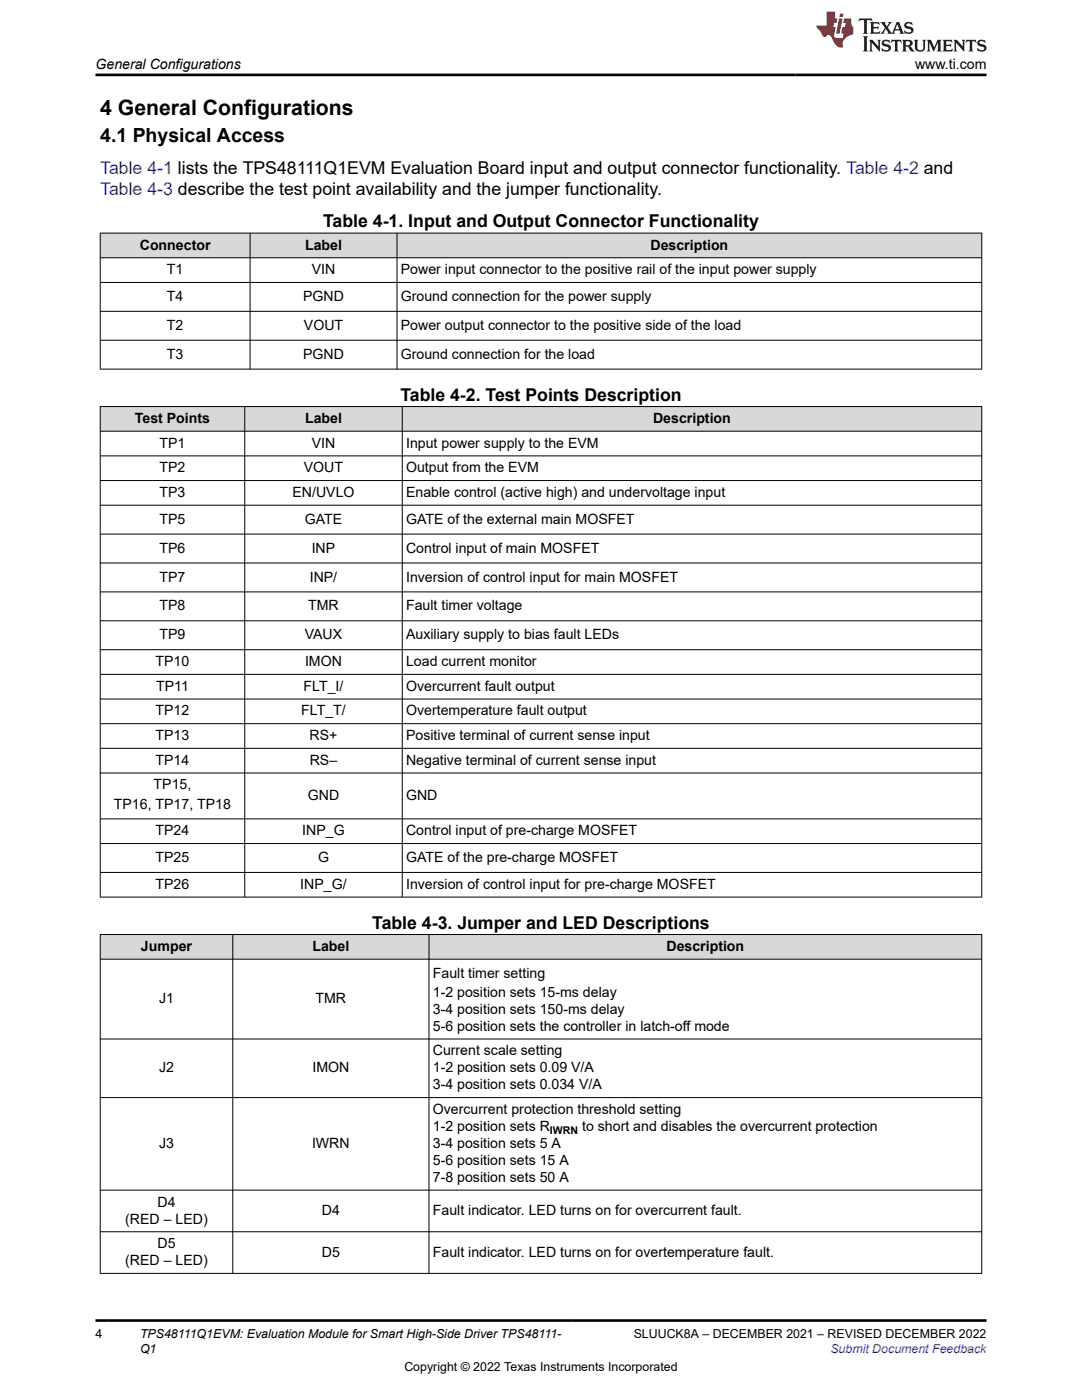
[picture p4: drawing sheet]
<svg xmlns="http://www.w3.org/2000/svg" width="216mm" height="279mm" viewBox="0 0 216 279" stroke-linecap="round" stroke-linejoin="round" font-family="sans-serif">
<defs><g id="words">
<text font-size="4.2" x="20" y="22.9">4 General Configurations</text>
<text font-size="3.9" x="20" y="28.3">4.1 Physical Access</text>
<g font-size="3.5" fill="#00f">
<text x="20" y="34.8">Table 4-1 lists the TPS48111Q1EVM Evaluation Board input and output connector functionality. Table 4-2 and</text>
<text x="20" y="39">Table 4-3 describe the test point availability and the jumper functionality.</text>
</g>
<g font-size="3.5">
<text x="64.5" y="45.4">Table 4-1. Input and Output Connector Functionality</text>
<text x="79.9" y="80">Table 4-2. Test Points Description</text>
<text x="74.3" y="185.3">Table 4-3. Jumper and LED Descriptions</text>
</g>
<g font-size="2.8">
<text x="19" y="13.8">General Configurations</text>
<text x="182.6" y="13.8">www.ti.com</text>
<text x="27.9" y="49.8">Connector</text>
<text x="60.9" y="49.8">Label</text>
<text x="129.8" y="49.8">Description</text>
<text x="33.3" y="54.7">T1</text>
<text x="62.2" y="54.7">VIN</text>
<text x="80" y="54.7">Power input connector to the positive rail of the input power supply</text>
<text x="33.3" y="60.1">T4</text>
<text x="33.3" y="65.8">T2</text>
<text x="60.5" y="60.1">PGND</text>
<text x="60.6" y="65.8">VOUT</text>
<text x="80" y="60.1">Ground connection for the power supply</text>
<text x="80" y="65.8">Power output connector to the positive side of the load</text>
<text x="33.3" y="71.6">T3</text>
<text x="60.5" y="71.6">PGND</text>
<text x="80" y="71.6">Ground connection for the load</text>
<text x="26.9" y="84.4">Test Points</text>
<text x="31.8" y="89.3">TP1</text>
<text x="60.9" y="84.4">Label</text>
<text x="62.2" y="89.3">VIN</text>
<text x="81" y="89.3">Input power supply to the EVM</text>
<text x="130.3" y="84.4">Description</text>
<text x="31.8" y="94.3">TP2</text>
<text x="60.6" y="94.3">VOUT</text>
<text x="81" y="94.3">Output from the EVM</text>
<text x="31.8" y="99.2">TP3</text>
<text x="58.4" y="99.2">EN/UVLO</text>
<text x="81" y="99.2">Enable control (active high) and undervoltage input</text>
<text x="31.8" y="104.5">TP5</text>
<text x="60.8" y="104.5">GATE</text>
<text x="81" y="104.5">GATE of the external main MOSFET</text>
<text x="31.8" y="110.3">TP6</text>
<text x="62.2" y="110.3">INP</text>
<text x="81" y="110.3">Control input of main MOSFET</text>
<text x="31.8" y="116.1">TP7</text>
<text x="61.8" y="116.1">INP/</text>
<text x="81" y="116.1">Inversion of control input for main MOSFET</text>
<text x="31.8" y="121.8">TP8</text>
<text x="61.5" y="121.8">TMR</text>
<text x="81" y="121.8">Fault timer voltage</text>
<text x="31.8" y="127.6">TP9</text>
<text x="60.8" y="127.6">VAUX</text>
<text x="81" y="127.6">Auxiliary supply to bias fault LEDs</text>
<text x="31" y="132.9">TP10</text>
<text x="31.2" y="137.9">TP11</text>
<text x="60.6" y="137.9">FLT_I/</text>
<text x="60.9" y="132.9">IMON</text>
<text x="81" y="132.9">Load current monitor</text>
<text x="81" y="137.9">Overcurrent fault output</text>
<text x="31" y="142.8">TP12</text>
<text x="60.1" y="142.8">FLT_T/</text>
<text x="81" y="142.8">Overtemperature fault output</text>
<text x="31" y="147.7">TP13</text>
<text x="61.8" y="147.7">RS+</text>
<text x="81" y="147.7">Positive terminal of current sense input</text>
<text x="31" y="152.6">TP14</text>
<text x="61.8" y="152.6">RS–</text>
<text x="81" y="152.6">Negative terminal of current sense input</text>
<text x="22.7" y="161.4">TP16, TP17, TP18</text>
<text x="30.7" y="157.5">TP15,</text>
<text x="61.4" y="159.7">GND</text>
<text x="81" y="159.7">GND</text>
<text x="31" y="166.7">TP24</text>
<text x="60.3" y="166.7">INP_G</text>
<text x="81" y="166.7">Control input of pre-charge MOSFET</text>
<text x="31" y="172">TP25</text>
<text x="63.5" y="172">G</text>
<text x="81" y="172">GATE of the pre-charge MOSFET</text>
<text x="31" y="177.4">TP26</text>
<text x="59.9" y="177.4">INP_G/</text>
<text x="81" y="177.4">Inversion of control input for pre-charge MOSFET</text>
<text x="28.1" y="189.8">Jumper</text>
<text x="62.3" y="189.8">Label</text>
<text x="133" y="189.8">Description</text>
<text x="86.4" y="195.1">Fault timer setting</text>
<text x="31.7" y="200.2">J1</text>
<text x="63" y="200.2">TMR</text>
<text x="86.4" y="198.9">1-2 position sets 15-ms delay</text>
<text x="86.4" y="202.3">3-4 position sets 150-ms delay</text>
<text x="86.4" y="205.7">5-6 position sets the controller in latch-off mode</text>
<text x="31.7" y="214">J2</text>
<text x="62.3" y="214">IMON</text>
<text x="86.4" y="210.6">Current scale setting</text>
<text x="86.4" y="214">1-2 position sets 0.09 V/A</text>
<text x="86.4" y="217.4">3-4 position sets 0.034 V/A</text>
<text x="86.4" y="222.3">Overcurrent protection threshold setting</text>
<text x="86.4" y="225.7">1-2 position sets R</text>
<text x="116.2" y="225.7">to short and disables the overcurrent protection</text>
<text x="31.7" y="229.1">J3</text>
<text x="62.3" y="229.1">IWRN</text>
<text x="86.4" y="229.1">3-4 position sets 5 A</text>
<text x="86.4" y="232.5">5-6 position sets 15 A</text>
<text x="86.4" y="235.9">7-8 position sets 50 A</text>
<text x="25" y="244.2">(RED – LED)</text>
<text x="31.4" y="240.8">D4</text>
<text x="64.2" y="242.5">D4</text>
<text x="86.4" y="242.5">Fault indicator. LED turns on for overcurrent fault.</text>
<text x="31.4" y="249.1">D5</text>
<text x="64.2" y="250.8">D5</text>
<text x="86.4" y="250.8">Fault indicator. LED turns on for overtemperature fault.</text>
<text x="25" y="252.5">(RED – LED)</text>
</g>
<g font-size="2.5">
<text x="19" y="267.1">4</text>
<text x="27.9" y="267.1">TPS48111Q1EVM: Evaluation Module for Smart High-Side Driver TPS48111-</text>
<text x="126.4" y="267.1">SLUUCK8A – DECEMBER 2021 – REVISED DECEMBER 2022</text>
<text x="27.9" y="270">Q1</text>
<text x="80.7" y="273.5">Copyright © 2022 Texas Instruments Incorporated</text>
</g>
<text font-size="2.5" fill="#00f" x="165.7" y="270">Submit Document Feedback</text>
<text font-size="2.1" x="109.7" y="226.3">IWRN</text>
</g></defs>
<g fill="#d8d8d8">
<path d="M20 46.5h175.9v4.9h-175.9z" fill-rule="evenodd"/>
<path d="M20.1 46.6h29.7v4.8h-29.7z" fill-rule="evenodd"/>
<path d="M50 46.6h29.2v4.8h-29.2z" fill-rule="evenodd"/>
<path d="M79.3 46.6h116.5v4.8h-116.5z" fill-rule="evenodd"/>
</g>
<path d="M19.9 46.5h176.1M19.9 51.4h176.1M19.9 56.4h176.1M20 46.5v27.2M49.9 46.5v27.2M79.2 46.5v27.2M195.9 46.5v27.2M19.9 62.1h176.1M19.9 67.9h176.1M19.9 73.7h176.1" fill="none" stroke="#000" stroke-width=".2"/>
<g fill="#d8d8d8">
<path d="M20 81.1h175.9v5h-175.9z" fill-rule="evenodd"/>
<path d="M20.1 81.2h28.7v4.8h-28.7z" fill-rule="evenodd"/>
<path d="M48.9 81.2h31.3v4.8h-31.3z" fill-rule="evenodd"/>
<path d="M80.3 81.2h115.5v4.8h-115.5z" fill-rule="evenodd"/>
</g>
<g fill="none" stroke="#000" stroke-width=".2">
<path d="M19.9 81.1h176.1M19.9 86.1h176.1M19.9 91h176.1M19.9 95.9h176.1M20 81.1v98M48.8 81.1v98M80.3 81.1v98M195.9 81.1v98M19.9 100.8h176.1M19.9 106.6h176.1M19.9 112.4h176.1M19.9 118.1h176.1"/>
<path d="M19.9 123.9h176.1M19.9 129.7h176.1M19.9 134.6h176.1M19.9 139.5h176.1M19.9 144.4h176.1M19.9 149.3h176.1M19.9 154.3h176.1M19.9 163.4h176.1M19.9 168.3h176.1M19.9 174.1h176.1M19.9 179h176.1"/>
</g>
<g fill="#d8d8d8">
<path d="M20 186.5h175.9v4.9h-175.9z" fill-rule="evenodd"/>
<path d="M20.1 186.6h26.3v4.8h-26.3z" fill-rule="evenodd"/>
<path d="M46.5 186.6h39v4.8h-39z" fill-rule="evenodd"/>
<path d="M85.7 186.6h110.1v4.8h-110.1z" fill-rule="evenodd"/>
</g>
<path d="M19.9 186.5h176.1M19.9 191.4h176.1M20 186.4v67.8M46.5 186.4v67.8M85.6 186.4v67.8M195.9 186.4v67.8M19.9 207.4h176.1M19.9 219h176.1M19.9 237.5h176.1M19.9 245.8h176.1M19.9 254.1h176.1" fill="none" stroke="#000" stroke-width=".2"/>
<path d="M171.5 3.7l-.2 .6 .5-.3h.6v.2v2.2l-.2 .3h1l-.2-.3v-2.2v-.2h.5l.5 .3-.1-.6zM173.6 4.4l.2 .4v1.6l-.2 .3h1.9l.1-.6a1.08 1.08 0 0 1-1.3 .2v-.6h.6l.4 .1v-.6l-.4 .2h-.6v-.6l.2-.1a1 1 0 0 1 1 .3l-.1-.6zM175.7 4.4l.9 1.2-1 1.1h.9l-.2-.2 .5-.7 .4 .7-.2 .2h1.6l-.2-.2 .2-.4h.9l.1 .4-.1 .2h.9l-.2-.3-.8-2h-.5l-.9 2.2-.9-1.1 .9-1.1h-.8l.2 .2-.4 .7-.4-.7 .2-.2zM179 4.8l.4 1h-.7zM180.7 4.6a.65 .65 0 0 0-.2 .7 .65 .65 0 0 0 .6 .4l.6 .2 .1 .2a.79 .79 0 0 1-.7 .4 .79 .79 0 0 1-.7-.5l.1 .7 .2-.1a.93 .93 0 0 0 1.1 .1 .93 .93 0 0 0 .4-.9 1.46 1.46 0 0 0-1.2-.6l-.1-.4a1.09 1.09 0 0 1 1.2 .2l-.2-.6-.1 .1-.5-.1zM172.2 7.2l.2 .4v2.3l-.2 .4h1l-.2-.4v-2.3l.2-.4zM173.4 7.9l.2 .4v1.6l-.2 .4h.8l-.3-.4 .1-1.4 1.6 1.8v-2l.2-.4h-.7l.1 .3 .1 1.1-1.2-1.4zM176.2 8.1a.65 .65 0 0 0-.2 .7 .65 .65 0 0 0 .6 .4l.6 .2 .1 .3a.79 .79 0 0 1-.7 .3 .79 .79 0 0 1-.7-.5l.1 .8 .2-.1a.93 .93 0 0 0 1.1 0 .93 .93 0 0 0 .4-.9 1.46 1.46 0 0 0-1.2-.6l-.1-.4a1.09 1.09 0 0 1 1.2 .2l-.1-.6-.2 .1-.5-.1zM177.9 7.9l-.1 .7a.63 .63 0 0 1 .8-.4v1.7l-.3 .4h1l-.2-.4v-1.7a.66 .66 0 0 1 .8 .4l-.1-.7zM180 7.9l.2 .4v1.6l-.2 .4h1l-.2-.2-.1-.8 .5 .1 .1 .1a.79 .79 0 0 0 1.2 .7l-1-1a.61 .61 0 0 0 .6-.6 .61 .61 0 0 0-.5-.6zM180.8 8.3l.1-.1a.47 .47 0 0 1 .5 .1 .47 .47 0 0 1 .1 .5l-.1 .2h-.7zM182.3 7.9l.2 .3a2.27 2.27 0 0 0 .4 1.9 1.04 1.04 0 0 0 1.7-.6v-1.3l.2-.3h-.8l.2 .4v1.2a.6 .6 0 0 1-.6 .5 .6 .6 0 0 1-.6-.5v-1.2l.3-.4zM184.9 7.9l.2 .4v1.6l-.2 .4h.8l-.3-.4v-1.5l.9 1.9 .9-1.9v1.5l-.3 .4h1l-.2-.4v-1.6l.2-.4h-.8l-.7 1.6-.6-1.6zM188.1 7.9l.2 .4v1.6l-.2 .4h1.9l.1-.6a1.09 1.09 0 0 1-1.3 .1v-.6h.6l.4 .2v-.7l-.4 .2h-.6v-.5l.2-.2a1.01 1.01 0 0 1 1 .3l-.1-.6zM190.2 7.9l.3 .4v1.6l-.3 .4h.8l-.2-.4v-1.4l1.6 1.8v-2l.2-.4h-.7l.2 .3v1.1l-1.2-1.4zM192.8 7.9l-.1 .7a.63 .63 0 0 1 .8-.4v1.7l-.3 .4h1l-.2-.4v-1.7a.66 .66 0 0 1 .8 .4l-.1-.7zM195.2 8.1a.65 .65 0 0 0-.2 .7 .65 .65 0 0 0 .6 .4l.6 .2 .2 .3a.79 .79 0 0 1-.7 .3 .79 .79 0 0 1-.7-.5l.1 .8 .2-.1a.93 .93 0 0 0 1 0 .93 .93 0 0 0 .5-.9 1.46 1.46 0 0 0-1.3-.6v-.4a1.09 1.09 0 0 1 1.2 .2l-.2-.6-.2 .1-.5-.1z" fill="#231f20"/>
<path d="M164.9 2.3v2.8h-2l.1 .4 .8 .9a.95 .95 0 0 0 1 .9 .59 .59 0 0 1 .5-.3 .59 .59 0 0 1 .5 .3l.4 .8a1.59 1.59 0 0 0 2.1 1.3 1.61 1.61 0 0 1 1-2.2l1-.4-.1-1.4a1.59 1.59 0 0 1-.3-1.7h-1.5l-.2 .9h.6l-.2 .8h-.5l-.2 1v.3h.4l-.1 .9h-.7a.73 .73 0 0 1-1-.6l.3-1.6h-.5l.1-.8h.5l.2-.9h-.5v-1.4zM167.4 3.7l-.6 3h.7l.6-3zM167.6 2.7l-.1 .7h.7l.1-.7z" fill="#ed1c24"/>
<path d="M19 15h177.8M19 263.5h177.8" fill="none" stroke="#000" stroke-width=".53"/>
<use href="#words"/>
</svg>
